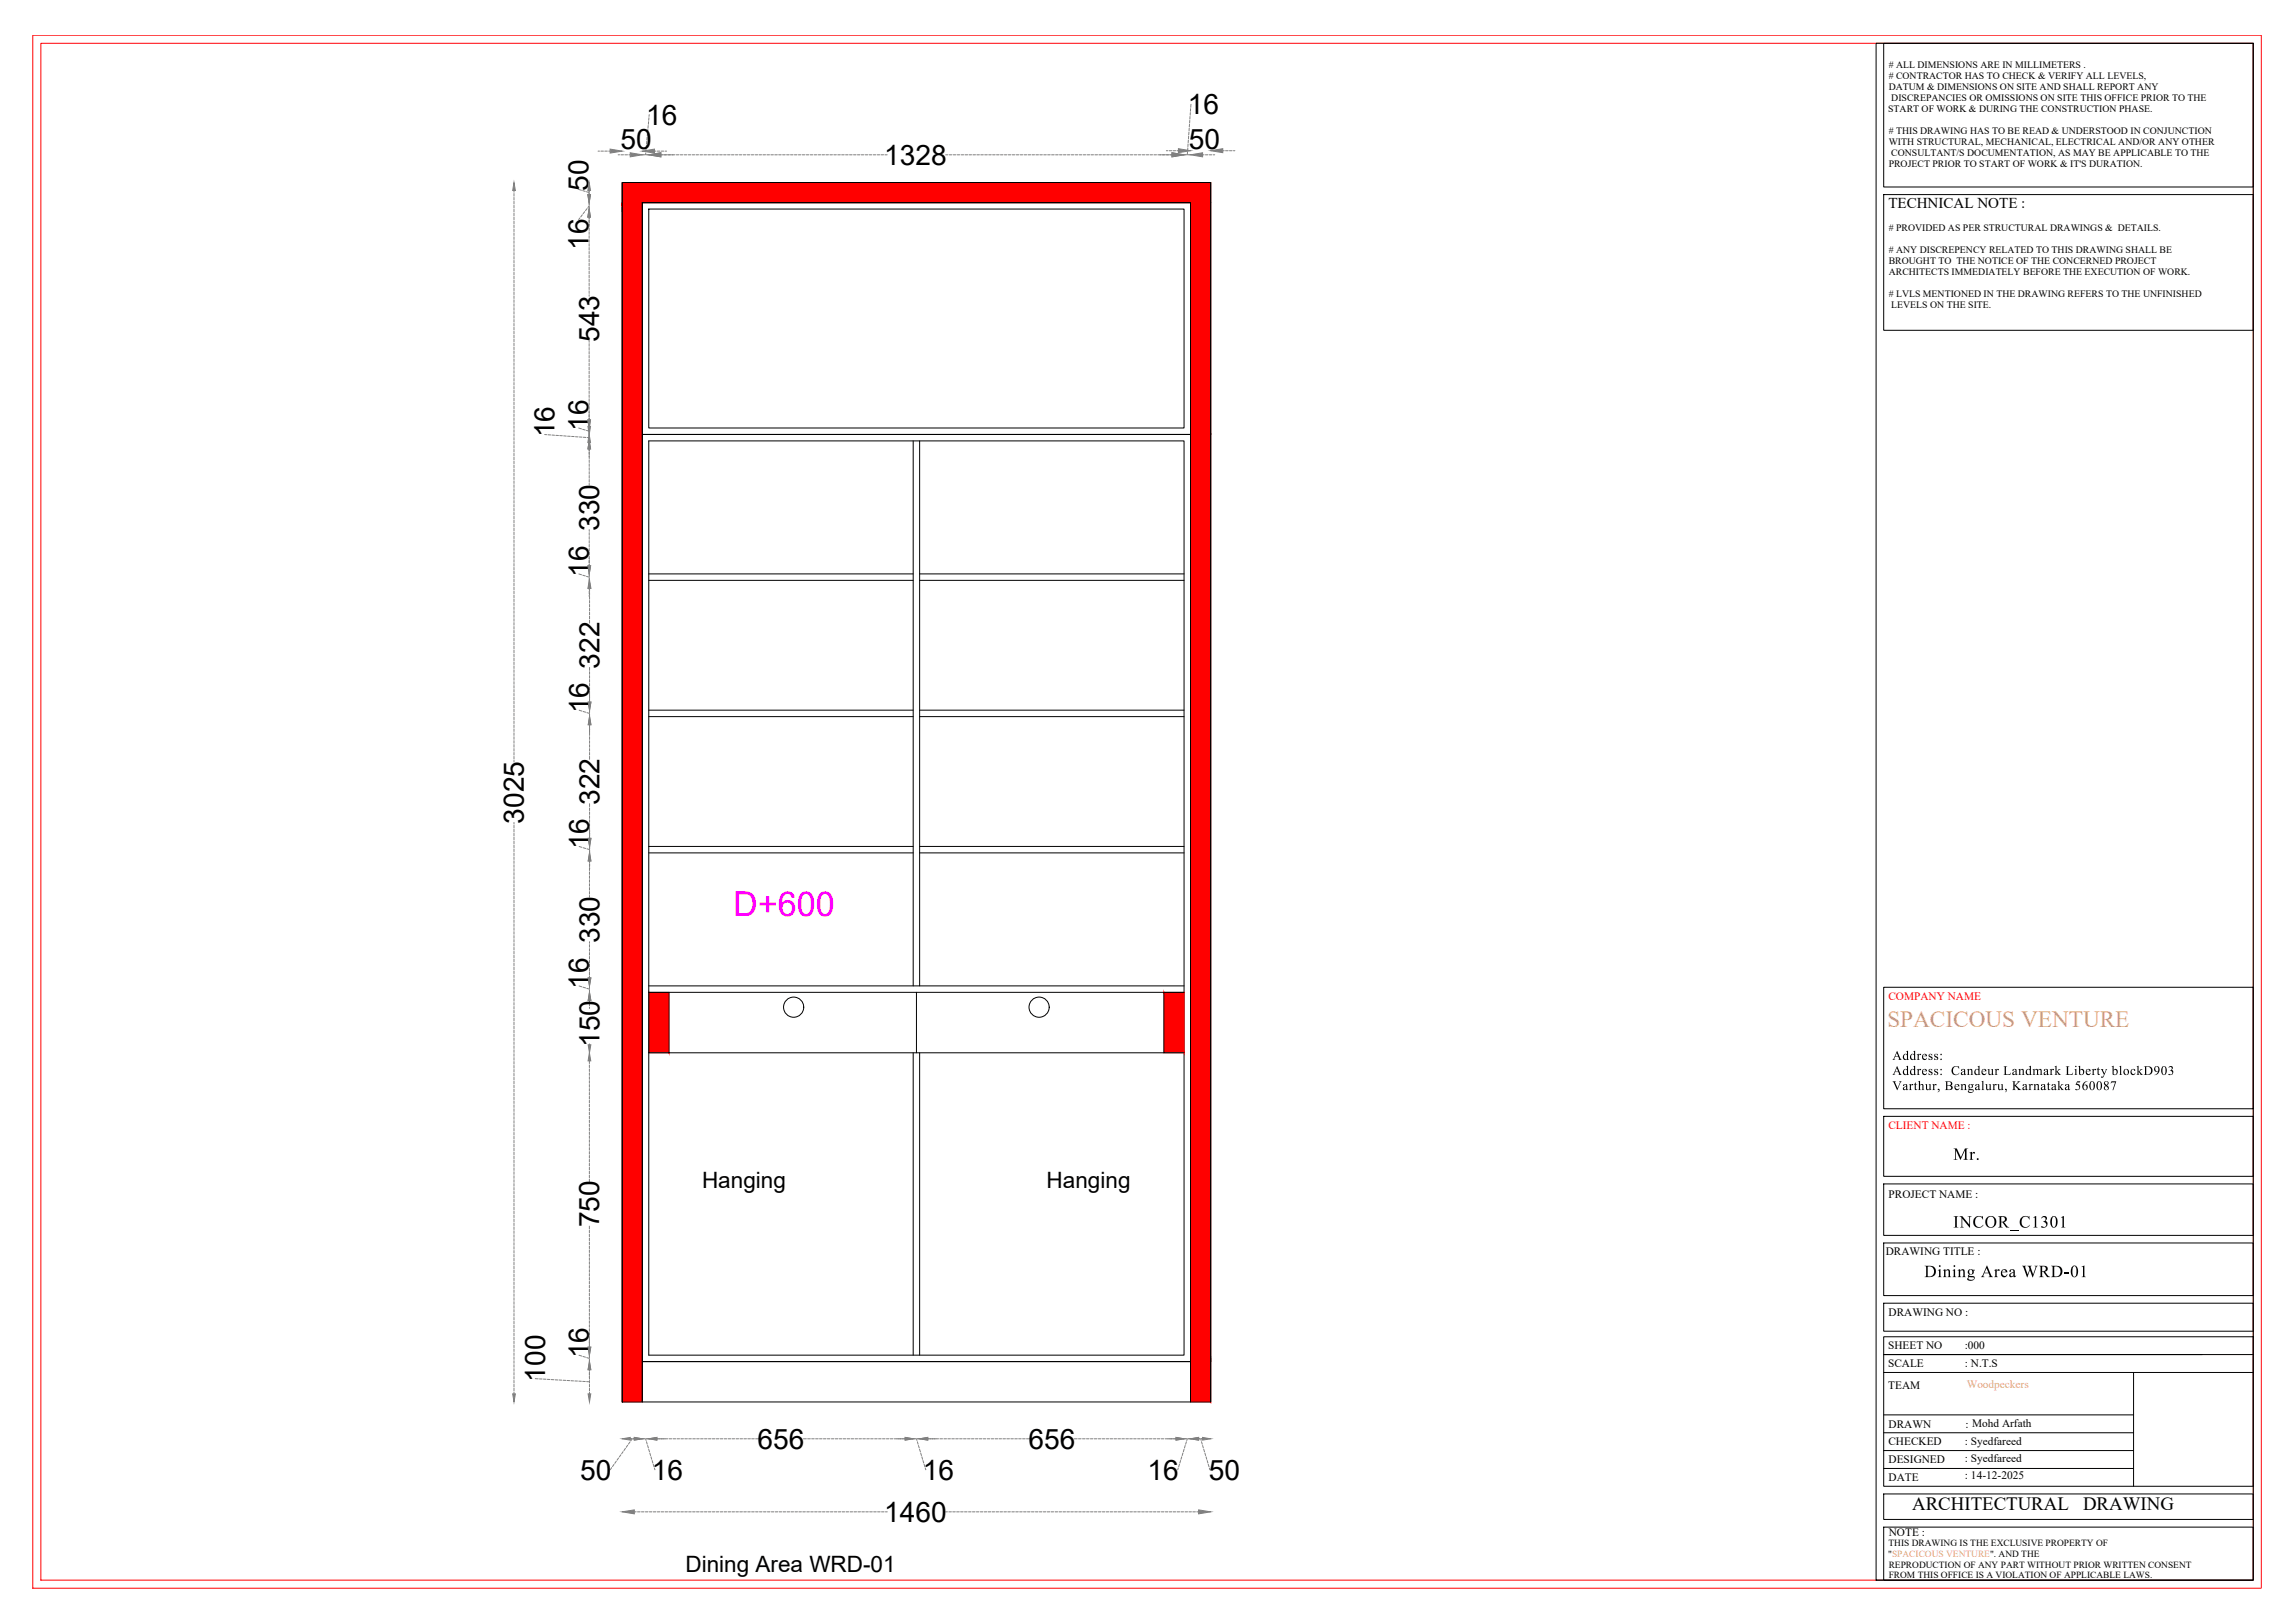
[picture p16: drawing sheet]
<svg xmlns="http://www.w3.org/2000/svg" width="1189mm" height="841mm" viewBox="0 0 1189 841" stroke-linecap="round" stroke-linejoin="round" font-family="sans-serif">
<defs><g id="words">
<text font-size="17.7" fill="#f0f" x="380" y="475">D+600</text>
<g font-size="14.6">
<text x="616" y="59">16</text>
<text x="335" y="65">16</text>
<text x="322" y="77">50</text>
<text x="616" y="77">50</text>
<text x="458" y="85">1328</text>
<text x="305" y="99" transform="rotate(-90 305 99)">50</text>
<text x="305" y="129" transform="rotate(-90 305 129)">16</text>
<text x="310" y="177" transform="rotate(-90 310 177)">543</text>
<text x="287" y="227" transform="rotate(-90 287 227)">16</text>
<text x="305" y="223" transform="rotate(-90 305 223)">16</text>
<text x="310" y="275" transform="rotate(-90 310 275)">330</text>
<text x="305" y="299" transform="rotate(-90 305 299)">16</text>
<text x="311" y="346" transform="rotate(-90 311 346)">322</text>
<text x="305" y="370" transform="rotate(-90 305 370)">16</text>
<text x="311" y="417" transform="rotate(-90 311 417)">322</text>
<text x="272" y="427" transform="rotate(-90 272 427)">3025</text>
<text x="305" y="440" transform="rotate(-90 305 440)">16</text>
<text x="311" y="489" transform="rotate(-90 311 489)">330</text>
<text x="305" y="512" transform="rotate(-90 305 512)">16</text>
<text x="311" y="543" transform="rotate(-90 311 543)">150</text>
<text x="311" y="636" transform="rotate(-90 311 636)">750</text>
<text x="305" y="704" transform="rotate(-90 305 704)">16</text>
<text x="283" y="716" transform="rotate(-90 283 716)">100</text>
<text x="393" y="751">656</text>
<text x="533" y="751">656</text>
<text x="301" y="767">50</text>
<text x="338" y="767">16</text>
<text x="478" y="767">16</text>
<text x="595" y="767">16</text>
<text x="626" y="767">50</text>
<text x="458" y="789">1460</text>
</g>
<text font-size="12" fill="#dda56e" x="978" y="532">SPACICOUS VENTURE</text>
<g font-size="11.7">
<text x="364" y="616">Hanging</text>
<text x="542" y="616">Hanging</text>
<text x="355" y="815">Dining Area WRD-01</text>
</g>
<g font-size="9.8">
<text x="991" y="783">ARCHITECTURAL</text>
<text x="1080" y="783">DRAWING</text>
</g>
<g font-size="8.9">
<text x="1012" y="601">Mr.</text>
<text x="1012" y="636">INCOR_C1301</text>
<text x="997" y="662">Dining Area WRD-01</text>
</g>
<text font-size="7.8" x="979" y="108">TECHNICAL NOTE :</text>
<g font-size="6.8">
<text x="981" y="549">Address:</text>
<text x="981" y="557">Address: Candeur Landmark Liberty blockD903</text>
<text x="981" y="565">Varthur, Bengaluru, Karnataka 560087</text>
</g>
<g font-size="5.9" fill="#f00">
<text x="979" y="518">COMPANY NAME</text>
<text x="979" y="585">CLIENT NAME :</text>
</g>
<g font-size="5.9">
<text x="979" y="621">PROJECT NAME :</text>
<text x="977" y="650">DRAWING TITLE :</text>
<text x="979" y="682">DRAWING NO :</text>
<text x="979" y="699">SHEET NO</text>
<text x="1018" y="699">:000</text>
<text x="979" y="708">SCALE</text>
<text x="1018" y="708">: N.T.S</text>
<text x="979" y="720">TEAM</text>
<text x="979" y="740">DRAWN</text>
<text x="1019" y="740">: Mohd Arfath</text>
<text x="979" y="749">CHECKED</text>
<text x="1018" y="749">: Syedfareed</text>
<text x="979" y="758">DESIGNED</text>
<text x="1018" y="758">: Syedfareed</text>
<text x="979" y="768">DATE</text>
<text x="1018" y="766">: 14-12-2025</text>
<text x="979" y="796">NOTE :</text>
</g>
<text font-size="5.9" fill="#dda56e" x="1019" y="719">Woodpeckers</text>
<g font-size="5.1">
<text x="979" y="35"># ALL DIMENSIONS ARE IN MILLIMETERS .</text>
<text x="979" y="41"># CONTRACTOR HAS TO CHECK &amp; VERIFY ALL LEVELS,</text>
<text x="979" y="46">DATUM &amp; DIMENSIONS ON SITE AND SHALL REPORT ANY</text>
<text x="980" y="52">DISCREPANCIES OR OMISSIONS ON SITE THIS OFFICE PRIOR TO THE</text>
<text x="979" y="58">START OF WORK &amp; DURING THE CONSTRUCTION PHASE.</text>
<text x="979" y="69"># THIS DRAWING HAS TO BE READ &amp; UNDERSTOOD IN CONJUNCTION</text>
<text x="979" y="75">WITH STRUCTURAL, MECHANICAL, ELECTRICAL AND/OR ANY OTHER</text>
<text x="980" y="81">CONSULTANT/S DOCUMENTATION, AS MAY BE APPLICABLE TO THE</text>
<text x="979" y="87">PROJECT PRIOR TO START OF WORK &amp; IT'S DURATION.</text>
<text x="979" y="120"># PROVIDED AS PER STRUCTURAL DRAWINGS &amp; DETAILS.</text>
<text x="979" y="131"># ANY DISCREPENCY RELATED TO THIS DRAWING SHALL BE</text>
<text x="979" y="137">BROUGHT TO THE NOTICE OF THE CONCERNED PROJECT</text>
<text x="979" y="142">ARCHITECTS IMMEDIATELY BEFORE THE EXECUTION OF WORK.</text>
<text x="979" y="154"># LVLS MENTIONED IN THE DRAWING REFERS TO THE UNFINISHED</text>
<text x="980" y="160">LEVELS ON THE SITE.</text>
</g>
<g font-size="4.9">
<text x="979" y="801">THIS DRAWING IS THE EXCLUSIVE PROPERTY OF</text>
<text x="979" y="807">&quot;SPACICOUS VENTURE&quot;. AND THE</text>
<text x="979" y="812">REPRODUCTION OF ANY PART WITHOUT PRIOR WRITTEN CONSENT</text>
<text x="979" y="818">FROM THIS OFFICE IS A VIOLATION OF APPLICABLE LAWS.</text>
</g>
</g></defs>
<!-- layer: 0 -->
<g fill="#f00" stroke="#f00" stroke-width=".52">
<path d="M322 95l305 10v-10zM322 95l305 10h-305z"/>
<path d="M617 105l10 120v-120zM617 105l10 120h-10z"/>
<path d="M617 225l10 481v-481zM617 225l10 481h-10z"/>
<path d="M617 706l10 20v-20zM617 706l10 20h-10z"/>
<path d="M322 105l11 621v-621zM322 105l11 621h-11z"/>
<path d="M603 514l11 32v-32zM603 514l11 32h-11z"/>
<path d="M336 514l11 32v-32zM336 514l11 32h-11z"/>
</g>
<g fill="none" stroke="#000" stroke-width=".52">
<path d="M322 95h305v631h-305zM333 105h284v120h-284zM336 108h278v114h-278zM333 225h284v481h-284zM336 228h278v474h-278zM473 228v283M477 228v283M336 297h137M477 297h137M336 301h137M477 301h137M336 371h137"/>
<path d="M336 368h137M477 371h137M477 368h137M336 439h137M477 439h137M336 442h137M477 442h137M336 514h278M336 511h278M347 514v32M475 514v32M603 514v32"/>
<path d="M336 546h278M473 546v156M477 546v156M333 706h284M322 726v-631h305v631M333 726v-621h284v621"/>
<circle cx="411" cy="522" r="5"/>
<circle cx="539" cy="522" r="5"/>
</g>
<g fill="none" stroke="#808080" stroke-width=".52">
<path d="M336 59v1M617 58v2M617 56v2M617 54v2M310 78h1M311 78h2M313 78h2M315 78h1M335 79v1M335 77v2M335 75v2M335 73v2"/>
<path d="M335 71v2M336 69l-1 1M336 67v1M336 65v1M336 63v1M336 61v1M339 78h1M341 78h1M343 78h1M345 78h.1M604 78h1M606 78h1"/>
<path d="M608 78h1M610 78h1M615 79v1M616 77l-1 1M616 75v1M616 73v1M616 71v1M616 68v2M616 66v2M616 64v2M617 62v2M617 60v2"/>
<path d="M634 78h.1M635 78h1M637 78h2M639 78h1M266 99v1M300 98l1 1M302 99h1M304 99l1 1M305 97h.1M305 98v1M320 80h1M322 80h1"/>
<path d="M324 80h1M326 80h1M333 80h1M335 80h1M342 80h2M344 80h2M346 80h2M348 80h2M350 80h2M353 80h1M355 80h1M357 80h1"/>
<path d="M359 80h1M361 80h1M363 80h1M365 80h1M367 80h1M369 80h1M371 80h1M373 80h1M375 80h1M377 80h1M379 80h1M381 80h1"/>
<path d="M383 80h1M385 80h2M387 80h2M389 80h2M391 80h2M393 80h2M395 80h2M397 80h2M399 80h2M402 80h1M404 80h1M406 80h1"/>
<path d="M408 80h1M410 80h1M412 80h1M414 80h1M416 80h1M418 80h1M420 80h1M422 80h1M424 80h1M426 80h1M428 80h1M430 80h1"/>
<path d="M432 80h1M434 80h1M436 80h2M438 80h2M440 80h2M442 80h2M444 80h2M446 80h2M448 80h2M450 80h2M453 80h1M455 80h1"/>
<path d="M457 80h1M459 80h1M490 80h1M492 80h1M494 80h1M496 80h1M498 80h1M500 80h1M502 80h2M504 80h2M506 80h2M508 80h2"/>
<path d="M510 80h2M512 80h2M514 80h2M516 80h2M518 80h2M521 80h1M523 80h1M525 80h1M527 80h1M529 80h1M531 80h1M533 80h1"/>
<path d="M535 80h1M537 80h1M539 80h1M541 80h1M543 80h1M545 80h1M547 80h1M549 80h1M551 80h1M553 80h1M555 80h2M557 80h2"/>
<path d="M559 80h2M561 80h2M563 80h2M565 80h2M567 80h2M569 80h2M572 80h1M574 80h1M576 80h1M578 80h1M580 80h1M582 80h1"/>
<path d="M584 80h1M586 80h1M588 80h1M590 80h1M592 80h1M594 80h1M596 80h1M598 80h1M600 80h2M602 80h2M604 80h2M606 80h1"/>
<path d="M614 80h1M616 80h1M623 80h1M625 80h1M627 80h1M629 80h1M266 100v2M266 102v2M266 104v2M266 106v2M266 108v2M266 110v2"/>
<path d="M266 113v1M266 115v1M266 117v1M266 119v1M301 113l-1 1M302 111l-1 1M303 110l-1 1M304 108l-1 1M305 100v1M305 105v1M305 107v1M305 113h.1"/>
<path d="M305 114v1M305 116v1M305 118v1M266 121v1M266 123v1M266 125v1M266 127v1M266 129v1M266 131v1M266 133v1M266 135v1M266 137v1"/>
<path d="M266 139v1M305 120v1M305 122v1M305 124v2M305 126v2M305 128v2M305 130v2M305 132v2M305 134v2M305 136v2M305 138v2M266 141v1"/>
<path d="M266 143v1M266 145v2M266 147v2M266 149v2M266 151v2M266 153v2M266 155v2M266 157v2M266 159v2M305 141v1M305 143v1M305 145v1"/>
<path d="M305 147v1M305 149v1M305 151v1M305 153v1M266 161v2M266 164v1M266 166v1M266 168v1M266 170v1M266 172v1M266 174v1M266 176v1"/>
<path d="M266 178v1M266 180v1M305 177h.1M305 178v1M266 182v1M266 184v1M266 186v1M266 188v1M266 190v1M266 192v1M266 194v1M266 196v2"/>
<path d="M266 198v2M305 180v1M305 182v2M305 184v2M305 186v2M305 188v2M305 190v2M305 192v2M305 194v2M305 196v2M305 198v2M266 200v2"/>
<path d="M266 202v2M266 204v2M266 206v2M266 208v2M266 210v2M266 212v2M266 215v1M266 217v1M266 219v1M305 201v1M305 203v1M305 205v1"/>
<path d="M305 207v1M305 209v1M305 211v1M305 213v1M305 215v1M305 217v1M305 218v2M266 221v1M266 223v1M266 225v1M266 227v1M266 229v1"/>
<path d="M266 231v1M266 233v1M266 235v1M266 237v1M266 239v1M282 225h1M284 225h1M286 225l1 1M288 226h1M290 226h1M292 226h1M294 226h2"/>
<path d="M296 226h2M298 226h2M300 222h1M300 226l2 1M302 222l1 1M302 227h2M304 223h1M304 227h1M305 222v1M305 224v2M305 229v1M305 231v1"/>
<path d="M305 220v1M305 227v1M305 233v1M305 234v2M305 236v2M305 238v2M266 241v1M266 243v1M266 245v1M266 247v1M266 249v2M266 251v2"/>
<path d="M266 253v2M266 255v2M266 257v2M266 259v2M305 240v2M305 242v2M305 244v2M305 246v2M305 248v2M305 251h.1M266 261v2M266 263v2"/>
<path d="M266 266v1M266 268v1M266 270v1M266 272v1M266 274v1M266 276v1M266 278v1M266 280v1M305 274v1M305 276v1M305 278v1M266 282v1"/>
<path d="M266 284v1M266 286v1M266 288v1M266 290v1M266 292v1M266 294v1M266 296v1M266 298v2M300 297l1 1M302 298h1M304 299h1M305 280v1"/>
<path d="M305 282v2M305 284v2M305 286v2M305 288v2M305 290v2M305 292v1M305 297v2M305 299v2M266 300v2M266 302v2M266 304v2M266 306v2"/>
<path d="M266 308v2M266 310v2M266 312v2M266 314v2M266 316v2M266 319v1M305 305v1M305 306v2M305 308v1M306 305v1M306 307v1M306 309v2"/>
<path d="M306 311v2M306 313v2M306 315v2M306 317v2M306 319v2M266 321v1M266 323v1M266 325v1M266 327v1M266 329v1M266 331v1M266 333v1"/>
<path d="M266 335v1M266 337v1M266 339v1M306 321v2M266 341v1M266 343v1M266 345v1M266 347v1M266 349v1M266 351v2M266 353v2M266 355v2"/>
<path d="M266 357v2M266 359v2M306 346v1M306 348v1M306 350v1M306 352v1M306 354v2M306 356v2M306 358v6M266 361v2M266 363v2M266 365v2"/>
<path d="M266 367v2M266 370v1M266 372v1M266 374v1M266 376v1M266 378v1M266 380v1M300 368h2M302 369h2M304 369l2 1M306 368v1M306 370v1"/>
<path d="M306 376v5M266 382v1M266 384v1M266 386v1M266 388v1M266 390v1M266 392v1M266 394v1M306 382v1M306 384v1M306 386v1M306 388v1"/>
<path d="M306 390v1M306 392v1M306 416v2M306 419v1M266 426v1M266 428v1M266 430v1M266 432v1M266 434v1M266 436v1M266 438v1M266 440v1"/>
<path d="M300 439h2M302 439l2 1M304 440h2M306 421v1M306 423v1M306 425v1M306 427v1M306 429v5M306 439v1M266 442v1M266 444v1M266 446v1"/>
<path d="M266 448v1M266 450v1M266 452v2M266 454v2M266 456v2M266 458v2M305 446v1M305 448v1M305 450v1M305 452v1M305 454v1M305 456v1"/>
<path d="M305 458v1M305 460v1M306 441v1M306 446v1M306 448v1M306 450h.1M266 460v2M266 462v2M266 464v2M266 466v2M266 469v1M266 471v1"/>
<path d="M266 473v1M266 475v1M266 477v1M266 479v1M305 462v1M305 464v1M266 481v1M266 483v1M266 485v1M266 487v1M266 489v1M266 491v1"/>
<path d="M266 493v1M266 495v1M266 497v1M266 499v1M305 488v1M305 490v1M305 492v1M305 494v1M305 496v1M305 498v1M305 500v1M266 501v1"/>
<path d="M266 503v2M266 505v2M266 507v2M266 509v2M266 511v2M266 513v2M266 515v2M266 517v2M266 520v1M300 511h2M302 512h1M304 512l1 1"/>
<path d="M305 502v1M305 504v1M305 506v1M305 511v1M305 513v1M305 518v1M305 520v1M266 522v1M266 524v1M266 526v1M266 528v1M266 530v1"/>
<path d="M266 532v1M266 534v1M266 536v1M266 538v1M266 540v1M305 522v1M266 542v1M266 544v1M266 546v1M266 548v1M266 550v1M266 552v2"/>
<path d="M266 554v2M266 556v2M266 558v2M305 550v1M305 552v1M305 554v1M305 556v1M305 558v1M305 560v1M305 541h.1M266 560v2M266 562v2"/>
<path d="M266 564v2M266 566v2M266 568v2M266 570v2M266 573v1M266 575v1M266 577v1M266 579v1M305 562v1M305 564v1M305 566v1M305 568v2"/>
<path d="M305 570v2M305 572v2M305 574v2M305 576v2M305 578v2M266 581v1M266 583v1M266 585v1M266 587v1M266 589v1M266 591v1M266 593v1"/>
<path d="M266 595v1M266 597v1M266 599v1M305 580v2M305 582v2M305 584v2M305 587v1M305 589v1M305 591v1M305 593v1M305 595v1M305 597v1"/>
<path d="M305 599v1M266 601v1M266 603v1M266 605v2M266 607v2M266 609v2M266 611v2M266 613v2M266 615v2M266 617v2M266 619v2M305 601v1"/>
<path d="M305 603v1M305 605v1M305 607v1M305 609v1M305 611v1M266 621v2M266 624v1M266 626v1M266 628v1M266 630v1M266 632v1M266 634v1"/>
<path d="M266 636v1M266 638v1M266 640v1M305 635v2M305 637v2M305 640v1M266 642v1M266 644v1M266 646v1M266 648v1M266 650v1M266 652v1"/>
<path d="M266 654v1M266 656v2M266 658v2M305 642v1M305 644v1M305 646v1M305 648v1M305 650v1M305 652v1M305 654v1M305 656v1M305 658v1"/>
<path d="M305 660v1M266 660v2M266 662v2M266 664v2M266 666v2M266 668v2M266 670v2M266 672v2M266 674v2M266 677v1M266 679v1M305 662v1"/>
<path d="M305 664v1M305 666v1M305 668v1M305 670v1M305 672v2M305 674v2M305 676v2M305 678v2M266 681v1M266 683v1M266 685v1M266 687v1"/>
<path d="M266 689v1M266 691v1M266 693v1M266 695v1M266 697v1M266 699v1M305 680v2M305 682v2M305 684v2M305 686v2M305 688v2M305 691v1"/>
<path d="M305 693v5M266 701v1M266 703v1M266 705v1M266 707v1M266 709v2M266 711v2M266 713v2M266 715v2M266 717v2M266 719v2M277 714l2 1"/>
<path d="M280 715h1M282 715h1M284 715h1M286 715h1M288 715h1M290 715h1M292 715h1M294 715h1M296 715l1 1M298 716h1M300 716h1M300 702l1 1"/>
<path d="M302 716h1M302 703h1M304 716h1M304 703l1 1M305 702v2M305 704v2M305 710v1M305 711v2M305 713v2M305 715v2M305 717v2M305 719v2"/>
<path d="M266 721v1M305 721v1M318 759l-1 1M319 757v1M321 756l-1 1M322 754l-1 1M323 752l-1 1M324 751l-1 1M325 746h.1M325 749v1M326 746h1M326 747v1"/>
<path d="M328 746l-1 1M328 746h1M333 746h1M335 746h.1M335 746h1M335 747v1M336 749v1M336 751l1 1M337 753v1M337 755l1 1M338 757v1M339 759v1"/>
<path d="M340 746h6M347 746h1M349 746h1M351 746h1M353 746h1M355 746h1M357 746h1M359 746h1M361 746h1M363 746h1M365 746h1M367 746h1"/>
<path d="M369 746h2M371 746h2M373 746h2M375 746h2M377 746h2M379 746h2M381 746h2M383 746h2M386 746h1M388 746h1M390 746h1M392 746h1"/>
<path d="M416 746h2M419 746h1M421 746h1M423 746h1M425 746h1M427 746h1M429 746h1M431 746h1M433 746h1M435 746h1M437 746h1M439 746h1"/>
<path d="M441 746h1M443 746h1M445 746h1M447 746h1M449 746h2M451 746h2M453 746h2M455 746h2M457 746h2M459 746h2M461 746h2M463 746h6"/>
<path d="M473 746h2M475 746h.1M475 746h2M475 747l1 1M476 749v1M477 751v1M477 753l1 1M478 755v1M478 757l1 1M479 759v1M481 746h5M487 746h1"/>
<path d="M489 746h2M491 746h2M493 746h2M495 746h2M497 746h2M499 746h2M501 746h2M503 746h2M505 746h2M508 746h1M510 746h1M512 746h1"/>
<path d="M514 746h1M516 746h1M518 746h1M520 746h1M522 746h1M524 746h1M526 746h1M528 746h1M530 746h1M532 746h2M557 746h1M559 746h1"/>
<path d="M561 746h1M563 746h1M565 746h1M567 746h1M569 746h1M571 746h2M573 746h2M575 746h2M577 746h2M579 746h2M581 746h2M583 746h2"/>
<path d="M585 746h2M588 746h1M590 746h1M592 746h1M594 746h1M596 746h1M598 746h1M600 746h1M602 746h1M604 746h5M611 759v1M612 757l-1 1"/>
<path d="M612 755v1M613 753v1M614 746h1M614 751l-1 1M614 749v1M615 747l-1 1M615 746h.1M616 746h1M621 746h1M622 746h.1M623 746h1M623 747v1"/>
<path d="M623 749l1 1M624 751v1M624 753l1 1M625 746h.1M625 755v1M626 757v1M626 759l1 1M317 761l-1 1M339 761v1M480 761v1M611 761l-1 1M627 761v1"/>
<path d="M329 783h1M330 783h2M332 783h2M334 783h2M336 783h2M339 783h1M341 783h1M343 783h1M345 783h1M347 783h1M349 783h1M351 783h1"/>
<path d="M353 783h1M355 783h1M357 783h1M359 783h1M361 783h1M363 783h1M365 783h1M367 783h1M369 783h1M371 783h2M373 783h2M375 783h2"/>
<path d="M377 783h2M379 783h2M381 783h2M383 783h2M385 783h2M387 783h2M390 783h1M392 783h1M394 783h1M396 783h1M398 783h1M400 783h1"/>
<path d="M402 783h1M404 783h1M406 783h1M408 783h1M410 783h1M412 783h1M414 783h1M416 783h1M418 783h1M420 783h1M422 783h2M424 783h2"/>
<path d="M426 783h2M428 783h2M430 783h2M432 783h2M434 783h2M436 783h2M438 783h2M441 783h1M443 783h1M445 783h1M447 783h1M449 783h1"/>
<path d="M451 783h1M453 783h1M455 783h1M457 783h1M459 783h1M490 783h1M492 783h1M494 783h1M496 783h1M498 783h1M500 783h1M502 783h1"/>
<path d="M504 783h1M506 783h1M508 783h1M510 783h1M512 783h1M514 783h2M516 783h2M518 783h2M520 783h2M522 783h2M524 783h2M526 783h2"/>
<path d="M528 783h2M530 783h2M532 783h2M535 783h1M537 783h1M539 783h1M541 783h1M543 783h1M545 783h1M547 783h1M549 783h1M551 783h1"/>
<path d="M553 783h1M555 783h1M557 783h1M559 783h1M561 783h1M563 783h1M565 783h1M567 783h2M569 783h2M571 783h2M573 783h2M575 783h2"/>
<path d="M577 783h2M579 783h2M581 783h2M583 783h2M586 783h1M588 783h1M590 783h1M592 783h1M594 783h1M596 783h1M598 783h1M600 783h1"/>
<path d="M602 783h1M604 783h1M606 783h1M608 783h1M610 783h1M612 783h1M614 783h1M616 783h1M618 783h2M620 783h1"/>
</g>
<g fill="#808080" stroke="#808080" stroke-width=".52">
<path d="M322 783l7-1v2z"/>
<path d="M621 782l6 1-6 1z"/>
<path d="M336 80l6-1v2z"/>
<path d="M607 79l7 1-7 1z"/>
<path d="M617 80l6-1v2z"/>
<path d="M611 77l6 1-6 1z"/>
<path d="M627 78l7-1v2z"/>
<path d="M327 79l6 1-6 1z"/>
<path d="M333 78l6-1v2z"/>
<path d="M316 77l6 1-6 1z"/>
<path d="M336 746l4-1v1z"/>
<path d="M469 745l4 1h-4z"/>
<path d="M477 746l4-1v1z"/>
<path d="M609 745l5 1h-5z"/>
<path d="M617 746l4-1v1z"/>
<path d="M623 745l4 1h-4z"/>
<path d="M329 745l4 1h-4z"/>
<path d="M322 746l5-1v1z"/>
<path d="M305 228l1 5h-1z"/>
<path d="M305 293h1l-1 4z"/>
<path d="M305 301l1 4h-1z"/>
<path d="M306 301v4h-1z"/>
<path d="M305 364h1v4z"/>
<path d="M306 371v5h-1z"/>
<path d="M305 434h1v5z"/>
<path d="M306 442v4h-1z"/>
<path d="M305 442l1 4h-1z"/>
<path d="M305 507h1l-1 4z"/>
<path d="M305 514l1 4h-1z"/>
<path d="M305 541h1l-1 5z"/>
<path d="M305 546l1 4h-1z"/>
<path d="M305 698h1l-1 4z"/>
<path d="M305 706l1 4h-1z"/>
<path d="M305 722h1l-1 4z"/>
<path d="M305 221h1l-1 4z"/>
<path d="M305 225l1 4h-1z"/>
<path d="M305 218h1l-1 4z"/>
<path d="M305 108l1 5h-1z"/>
<path d="M305 101h1l-1 4z"/>
<path d="M305 95l1 4h-1z"/>
<path d="M266 722h1l-1 4z"/>
<path d="M266 95l1 4h-1z"/>
</g>
<!-- layer: TITLE BLOCK -->
<path d="M17 18h1155v805h-1155zM21 22h1147v797h-1147z" fill="none" stroke="#f00" stroke-width=".52"/>
<g fill="none" stroke="#000" stroke-width=".52">
<path d="M972 22h196v797h-196zM976 22h192v75h-192zM976 101h192v70h-192zM976 512h192v63h-192zM976 578h192v32h-192zM976 613h192v27h-192zM976 644h192v27h-192zM976 675h192v15h-192zM976 693h192v77h-192zM976 711h192M976 702h192M1106 711v59"/>
<path d="M976 733h130M976 752h130M976 742h130M976 774h192v13h-192zM976 761h130M976 791h192v28h-192z"/>
</g>
<g fill="#000">
<path d="M1124 553l1-1 1 1-1 1 1 1v1l-1 1h-1l2-1v-1h-2l2-1-1-1h-1zM1094 560h3l-2 5 1-4h-2zM1068 631l2-1v5v1h-2h1v-5zM1079 657l1-1v5l1 1h-2l1-1v-4z"/>
<path d="M1117 553h1l1 1-1 2-2 1 2-1v-1h-1zM1117 553v2h1v-2z"/>
<path d="M1121 553l1-1 1 2v2l-1 1h-1l-1-1zM1121 553v3l1 1v-3v-1z"/>
<path d="M1091 561l1-1 1 1-1 1 1 1-1 2-2-1 1-1-1-1zM1091 561a.9 .9 0 0 0 1 0 .9 .9 0 0 0-1 0zM1091 564a1 1 0 0 0 2 0 1 1 0 0 0-2 0z"/>
</g>
<use href="#words"/>
</svg>
